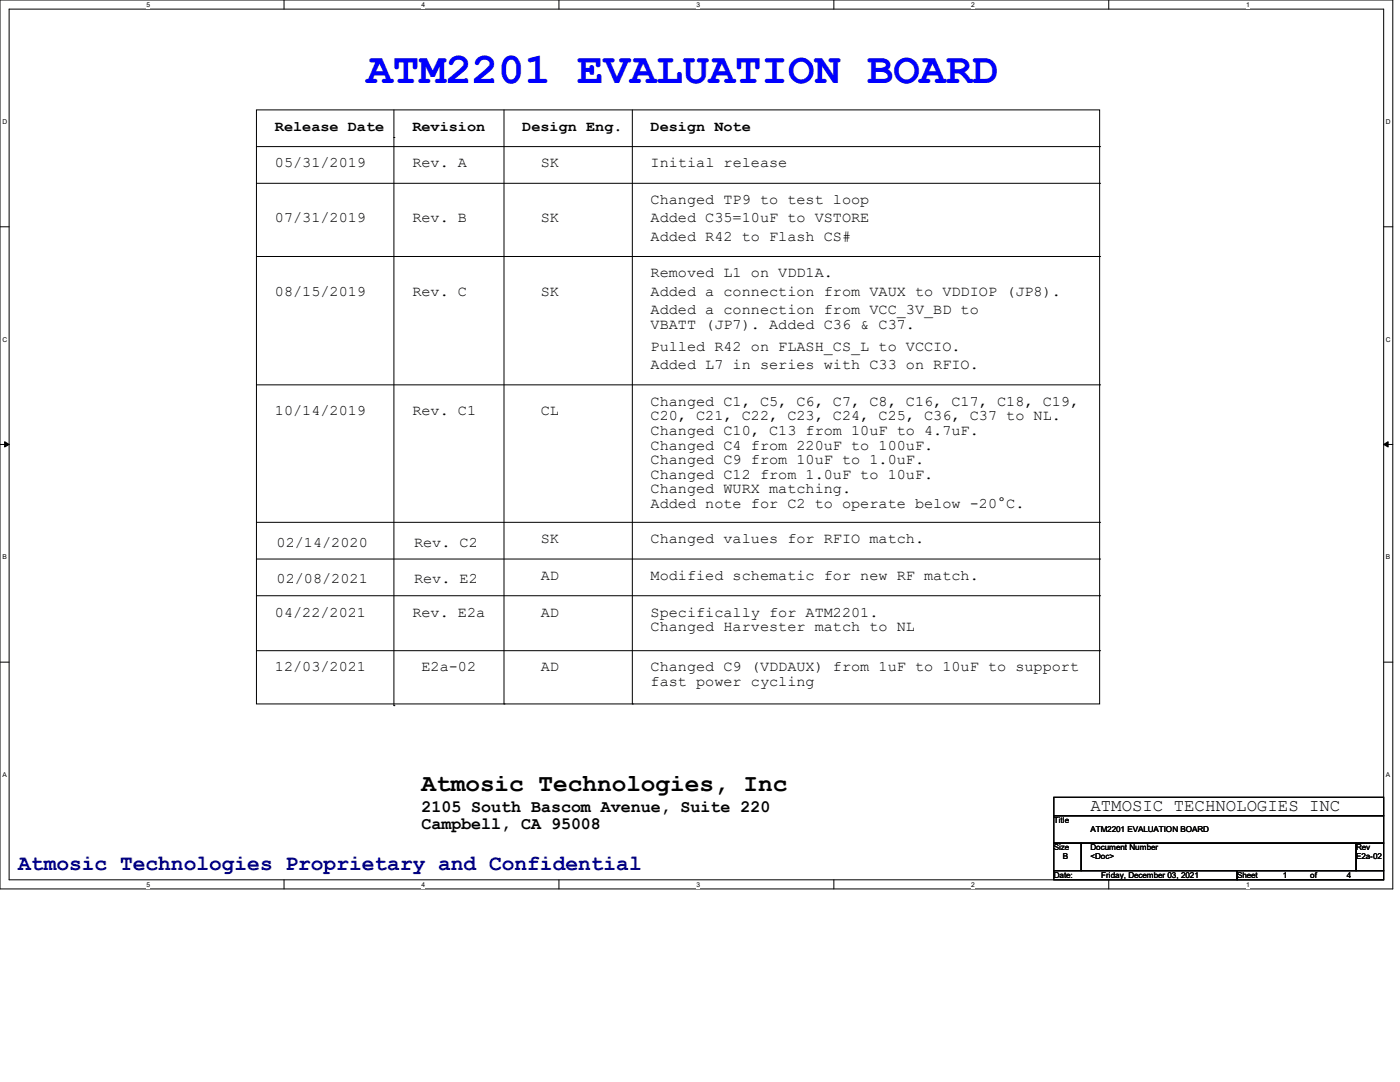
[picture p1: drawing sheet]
<svg xmlns="http://www.w3.org/2000/svg" width="279mm" height="216mm" viewBox="0 0 279 216" stroke-linecap="round" stroke-linejoin="round" font-family="sans-serif">
<defs><g id="words">
<text font-size="8.8" fill="#00f" x="73.2" y="16.5">ATM2201 EVALUATION BOARD</text>
<text font-size="4.9" x="84.1" y="157.8">Atmosic Technologies, Inc</text>
<text font-size="4.4" fill="#000080" x="3.6" y="173.7">Atmosic Technologies Proprietary and Confidential</text>
<g font-size="3.5">
<text x="84.1" y="161.9">2105 South Bascom Avenue, Suite 220</text>
<text x="217.6" y="161.8">ATMOSIC TECHNOLOGIES INC</text>
<text x="84.1" y="165.4">Campbell, CA 95008</text>
</g>
<g font-size="2.9">
<text x="54.9" y="26.2">Release Date</text>
<text x="82.3" y="26.2">Revision</text>
<text x="104.2" y="26.2">Design Eng.</text>
<text x="129.8" y="26.2">Design Note</text>
<text x="54.9" y="33.4">05/31/2019</text>
<text x="82.3" y="33.4">Rev. A</text>
<text x="107.9" y="33.4">SK</text>
<text x="129.8" y="33.4">Initial release</text>
<text x="129.8" y="40.7">Changed TP9 to test loop</text>
<text x="54.9" y="44.4">07/31/2019</text>
<text x="82.3" y="44.4">Rev. B</text>
<text x="107.9" y="44.4">SK</text>
<text x="129.8" y="44.4">Added C35=10uF to VSTORE</text>
<text x="129.8" y="48">Added R42 to Flash CS#</text>
<text x="54.9" y="59">08/15/2019</text>
<text x="82.3" y="59">Rev. C</text>
<text x="107.9" y="59">SK</text>
<text x="129.8" y="55.4">Removed L1 on VDD1A.</text>
<text x="129.8" y="59">Added a connection from VAUX to VDDIOP (JP8).</text>
<text x="129.8" y="62.7">Added a connection from VCC_3V_BD to</text>
<text x="129.8" y="65.6">VBATT (JP7). Added C36 &amp; C37.</text>
<text x="129.8" y="70">Pulled R42 on FLASH_CS_L to VCCIO.</text>
<text x="129.8" y="73.7">Added L7 in series with C33 on RFIO.</text>
<text x="54.9" y="82.8">10/14/2019</text>
<text x="82.3" y="82.8">Rev. C1</text>
<text x="107.9" y="82.8">CL</text>
<text x="129.8" y="80.9">Changed C1, C5, C6, C7, C8, C16, C17, C18, C19,</text>
<text x="129.8" y="83.9">C20, C21, C22, C23, C24, C25, C36, C37 to NL.</text>
<text x="129.8" y="86.8">Changed C10, C13 from 10uF to 4.7uF.</text>
<text x="129.8" y="89.7">Changed C4 from 220uF to 100uF.</text>
<text x="129.8" y="92.6">Changed C9 from 10uF to 1.0uF.</text>
<text x="129.8" y="95.5">Changed C12 from 1.0uF to 10uF.</text>
<text x="129.8" y="98.5">Changed WURX matching.</text>
<text x="129.8" y="101.4">Added note for C2 to operate below -20°C.</text>
<text x="55.2" y="109.1">02/14/2020</text>
<text x="82.6" y="109.1">Rev. C2</text>
<text x="107.9" y="108.4">SK</text>
<text x="129.8" y="108.4">Changed values for RFIO match.</text>
<text x="55.2" y="116.4">02/08/2021</text>
<text x="82.6" y="116.4">Rev. E2</text>
<text x="107.9" y="115.7">AD</text>
<text x="129.8" y="115.7">Modified schematic for new RF match.</text>
<text x="54.9" y="123">04/22/2021</text>
<text x="82.3" y="123">Rev. E2a</text>
<text x="107.9" y="123">AD</text>
<text x="129.8" y="123">Specifically for ATM2201.</text>
<text x="129.8" y="125.9">Changed Harvester match to NL</text>
<text x="54.9" y="134">12/03/2021</text>
<text x="84.1" y="134">E2a-02</text>
<text x="107.9" y="134">AD</text>
<text x="129.8" y="134">Changed C9 (VDDAUX) from 1uF to 10uF to support</text>
<text x="129.8" y="136.9">fast power cycling</text>
</g>
<g font-size="1.6">
<text x="210.3" y="164.2">Title</text>
<text x="217.6" y="166">ATM2201 EVALUATION BOARD</text>
<text x="210.3" y="169.7">Size</text>
<text x="212.1" y="171.5">B</text>
<text x="217.6" y="169.7">Document Number</text>
<text x="217.6" y="171.5">&lt;Doc&gt;</text>
<text x="270.6" y="169.7">Rev</text>
<text x="270.6" y="171.5">E2a-02</text>
<text x="210.3" y="175.2">Date:</text>
<text x="219.8" y="175.2">Friday, December 03, 2021</text>
<text x="246.9" y="175.2">Sheet</text>
<text x="256" y="175.2">1</text>
<text x="261.5" y="175.2">of</text>
<text x="268.8" y="175.2">4</text>
</g>
<g font-size="1.3">
<text x="29.3" y="1.4">5</text>
<text x="84.1" y="1.4">4</text>
<text x="139" y="1.4">3</text>
<text x="193.8" y="1.4">2</text>
<text x="248.7" y="1.4">1</text>
<text x=".5" y="24.7">D</text>
<text x="276.6" y="24.7">D</text>
<text x=".5" y="68.2">C</text>
<text x="276.6" y="68.2">C</text>
<text x=".5" y="111.6">B</text>
<text x="276.6" y="111.6">B</text>
<text x=".5" y="155">A</text>
<text x="276.6" y="155">A</text>
<text x="29.3" y="177">5</text>
<text x="84.1" y="177">4</text>
<text x="139" y="177">3</text>
<text x="193.8" y="177">2</text>
<text x="248.7" y="177">1</text>
</g>
</g></defs>
<path d="M0 0h278v177.4h-278zM1.8 1.8h274.3v173.8h-274.3z" fill="none" stroke="#000" stroke-width=".2"/>
<g fill="#fff">
<path d="M29.3 .2h.7v1.5h-.7z"/>
<path d="M29.3 175.8h.7v1.4h-.7z"/>
</g>
<path d="M56.7 0v1.8M56.7 175.6v1.8" fill="none" stroke="#000" stroke-width=".2"/>
<g fill="#fff">
<path d="M84.1 .2h.7v1.5h-.7z"/>
<path d="M84.1 175.8h.7v1.4h-.7z"/>
</g>
<path d="M111.5 0v1.8M111.5 175.6v1.8" fill="none" stroke="#000" stroke-width=".2"/>
<g fill="#fff">
<path d="M139 .2h.7v1.5h-.7z"/>
<path d="M139 175.8h.7v1.4h-.7z"/>
</g>
<path d="M166.4 0v1.8M166.4 175.6v1.8" fill="none" stroke="#000" stroke-width=".2"/>
<g fill="#fff">
<path d="M193.8 .2h.8v1.5h-.8z"/>
<path d="M193.8 175.8h.8v1.4h-.8z"/>
</g>
<path d="M221.3 0v1.8M221.3 175.6v1.8" fill="none" stroke="#000" stroke-width=".2"/>
<g fill="#fff">
<path d="M248.7 .2h.7v1.5h-.7z"/>
<path d="M248.7 175.8h.7v1.4h-.7z"/>
<path d="M.5 23.5h.9v1.5h-.9z"/>
<path d="M276.6 23.5h.9v1.5h-.9z"/>
<path d="M.5 67h.9v1.5h-.9z"/>
<path d="M276.6 67h.9v1.5h-.9z"/>
</g>
<path d="M0 45.3h1.8M276.1 45.3h1.9" fill="none" stroke="#000" stroke-width=".2"/>
<g fill="#fff">
<path d="M.5 110.4h.8v1.5h-.8z"/>
<path d="M276.6 110.4h.9v1.5h-.9z"/>
</g>
<path d="M0 88.7h1.8M276.1 88.7h1.9" fill="none" stroke="#000" stroke-width=".2"/>
<path d="M.9 88.1l.9 .6-.9 .5zM276.1 88.7l.9-.6v1.1z" fill="#000" stroke="#000" stroke-width=".2"/>
<g fill="#fff">
<path d="M.5 153.8h.8v1.5h-.8z"/>
<path d="M276.6 153.8h.9v1.5h-.9z"/>
</g>
<g fill="none" stroke="#000" stroke-width=".2">
<path d="M51.2 21.9h168.3v118.6h-168.3zM51.2 29.3h168.3M51.2 36.6h168.3M78.6 27.4h.1M78.6 21.9v118.9M100.6 21.9v118.6M126.2 21.9v118.6M219.5 29.3h.1M219.5 36.6h.1M51.2 51.2h168.3M219.5 51.2h.1M51.2 76.8h168.3"/>
<path d="M219.5 76.8h.1M51.2 104.2h168.3M51.2 111.5h168.3M51.2 118.9h168.3M219.5 104.2h.1M219.5 111.5h.1M219.5 118.9h.1M0 132.1h1.8M51.2 129.8h168.3M219.5 129.8h.1M276.1 132.1h1.9M78.6 140.8h.1"/>
<path d="M100.6 140.5h.1M126.2 140.5h.1M210.3 159.1h65.8v3.7h-65.8zM210.3 162.8h65.8v5.4h-65.8zM210.3 168.2h5.5v5.5h-5.5zM210.3 173.7h36.6v1.9h-36.6zM215.8 168.2h54.8v5.5h-54.8zM246.9 173.7h29.2v1.9h-29.2zM270.6 168.2h5.5v5.5h-5.5z"/>
</g>
<use href="#words"/>
</svg>
